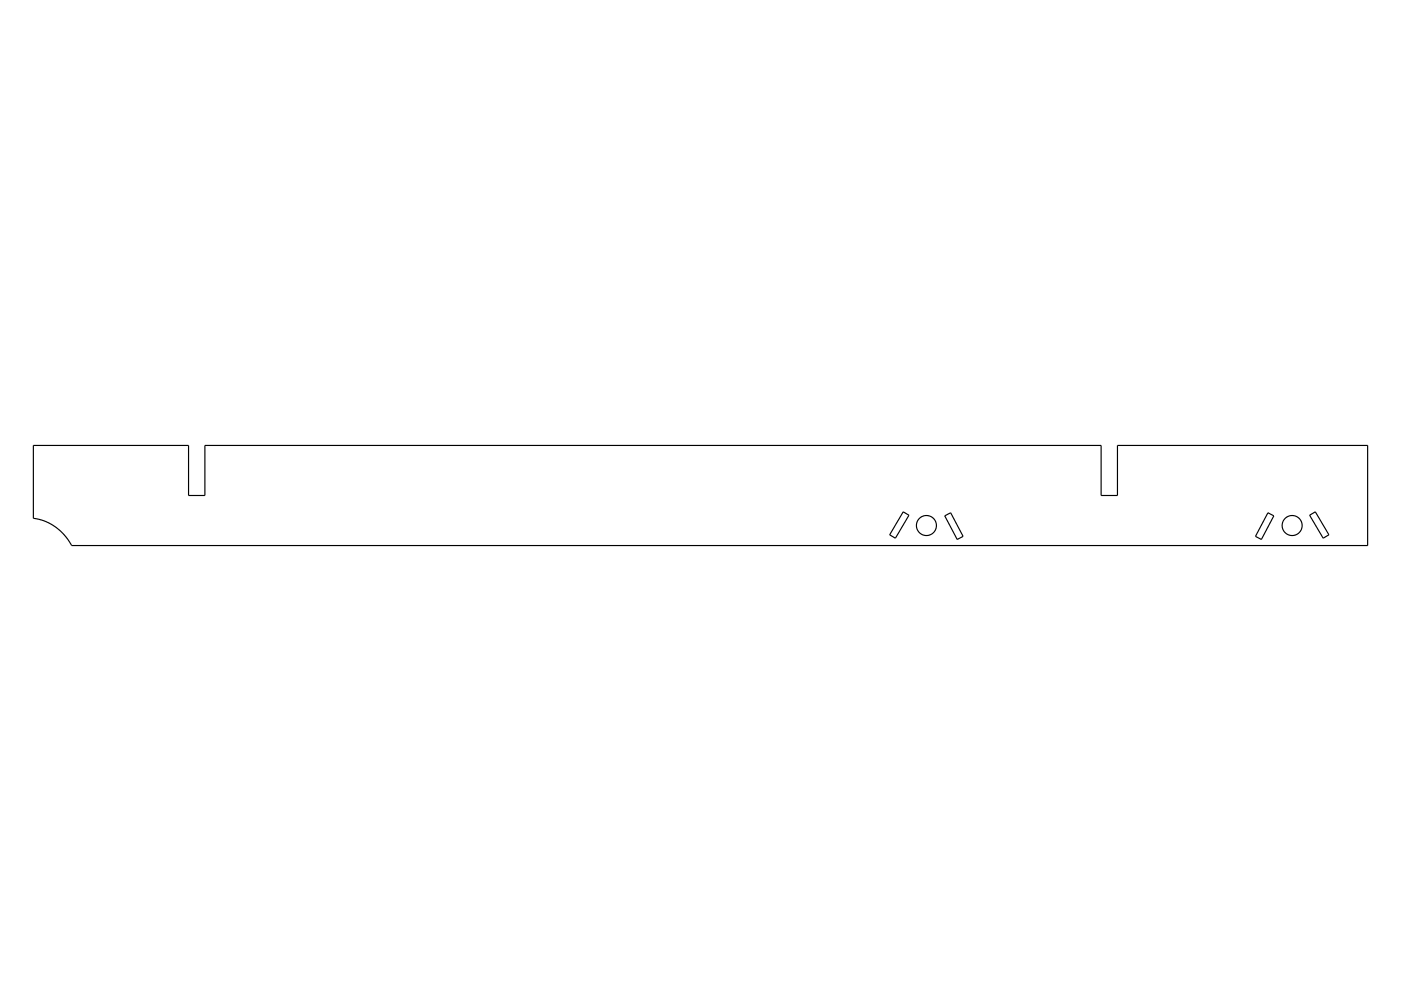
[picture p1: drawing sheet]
<svg xmlns="http://www.w3.org/2000/svg" width="420mm" height="297mm" viewBox="0 0 420 297" stroke-linecap="round" stroke-linejoin="round" font-family="sans-serif">
<g fill="none" stroke="#000" stroke-width=".35">
<path d="M10 133.5h46.5v15h4.9v-15h268.7v15h4.9v-15h75v30h-388.5l-2.1-3-2.7-2.5-3.3-1.8-3.4-.9zM270.8 153.4l1.7 1-4.1 6.9-1.7-1zM283.2 154.6l1.8-.9 3.7 7-1.7 1zM380.1 153.7l1.8 .9-3.8 7.1-1.7-1zM392.6 154.4l1.7-1 4.1 6.9-1.7 1z"/>
<circle cx="277.7" cy="157.5" r="3"/>
<circle cx="387.4" cy="157.5" r="3"/>
</g>
</svg>
